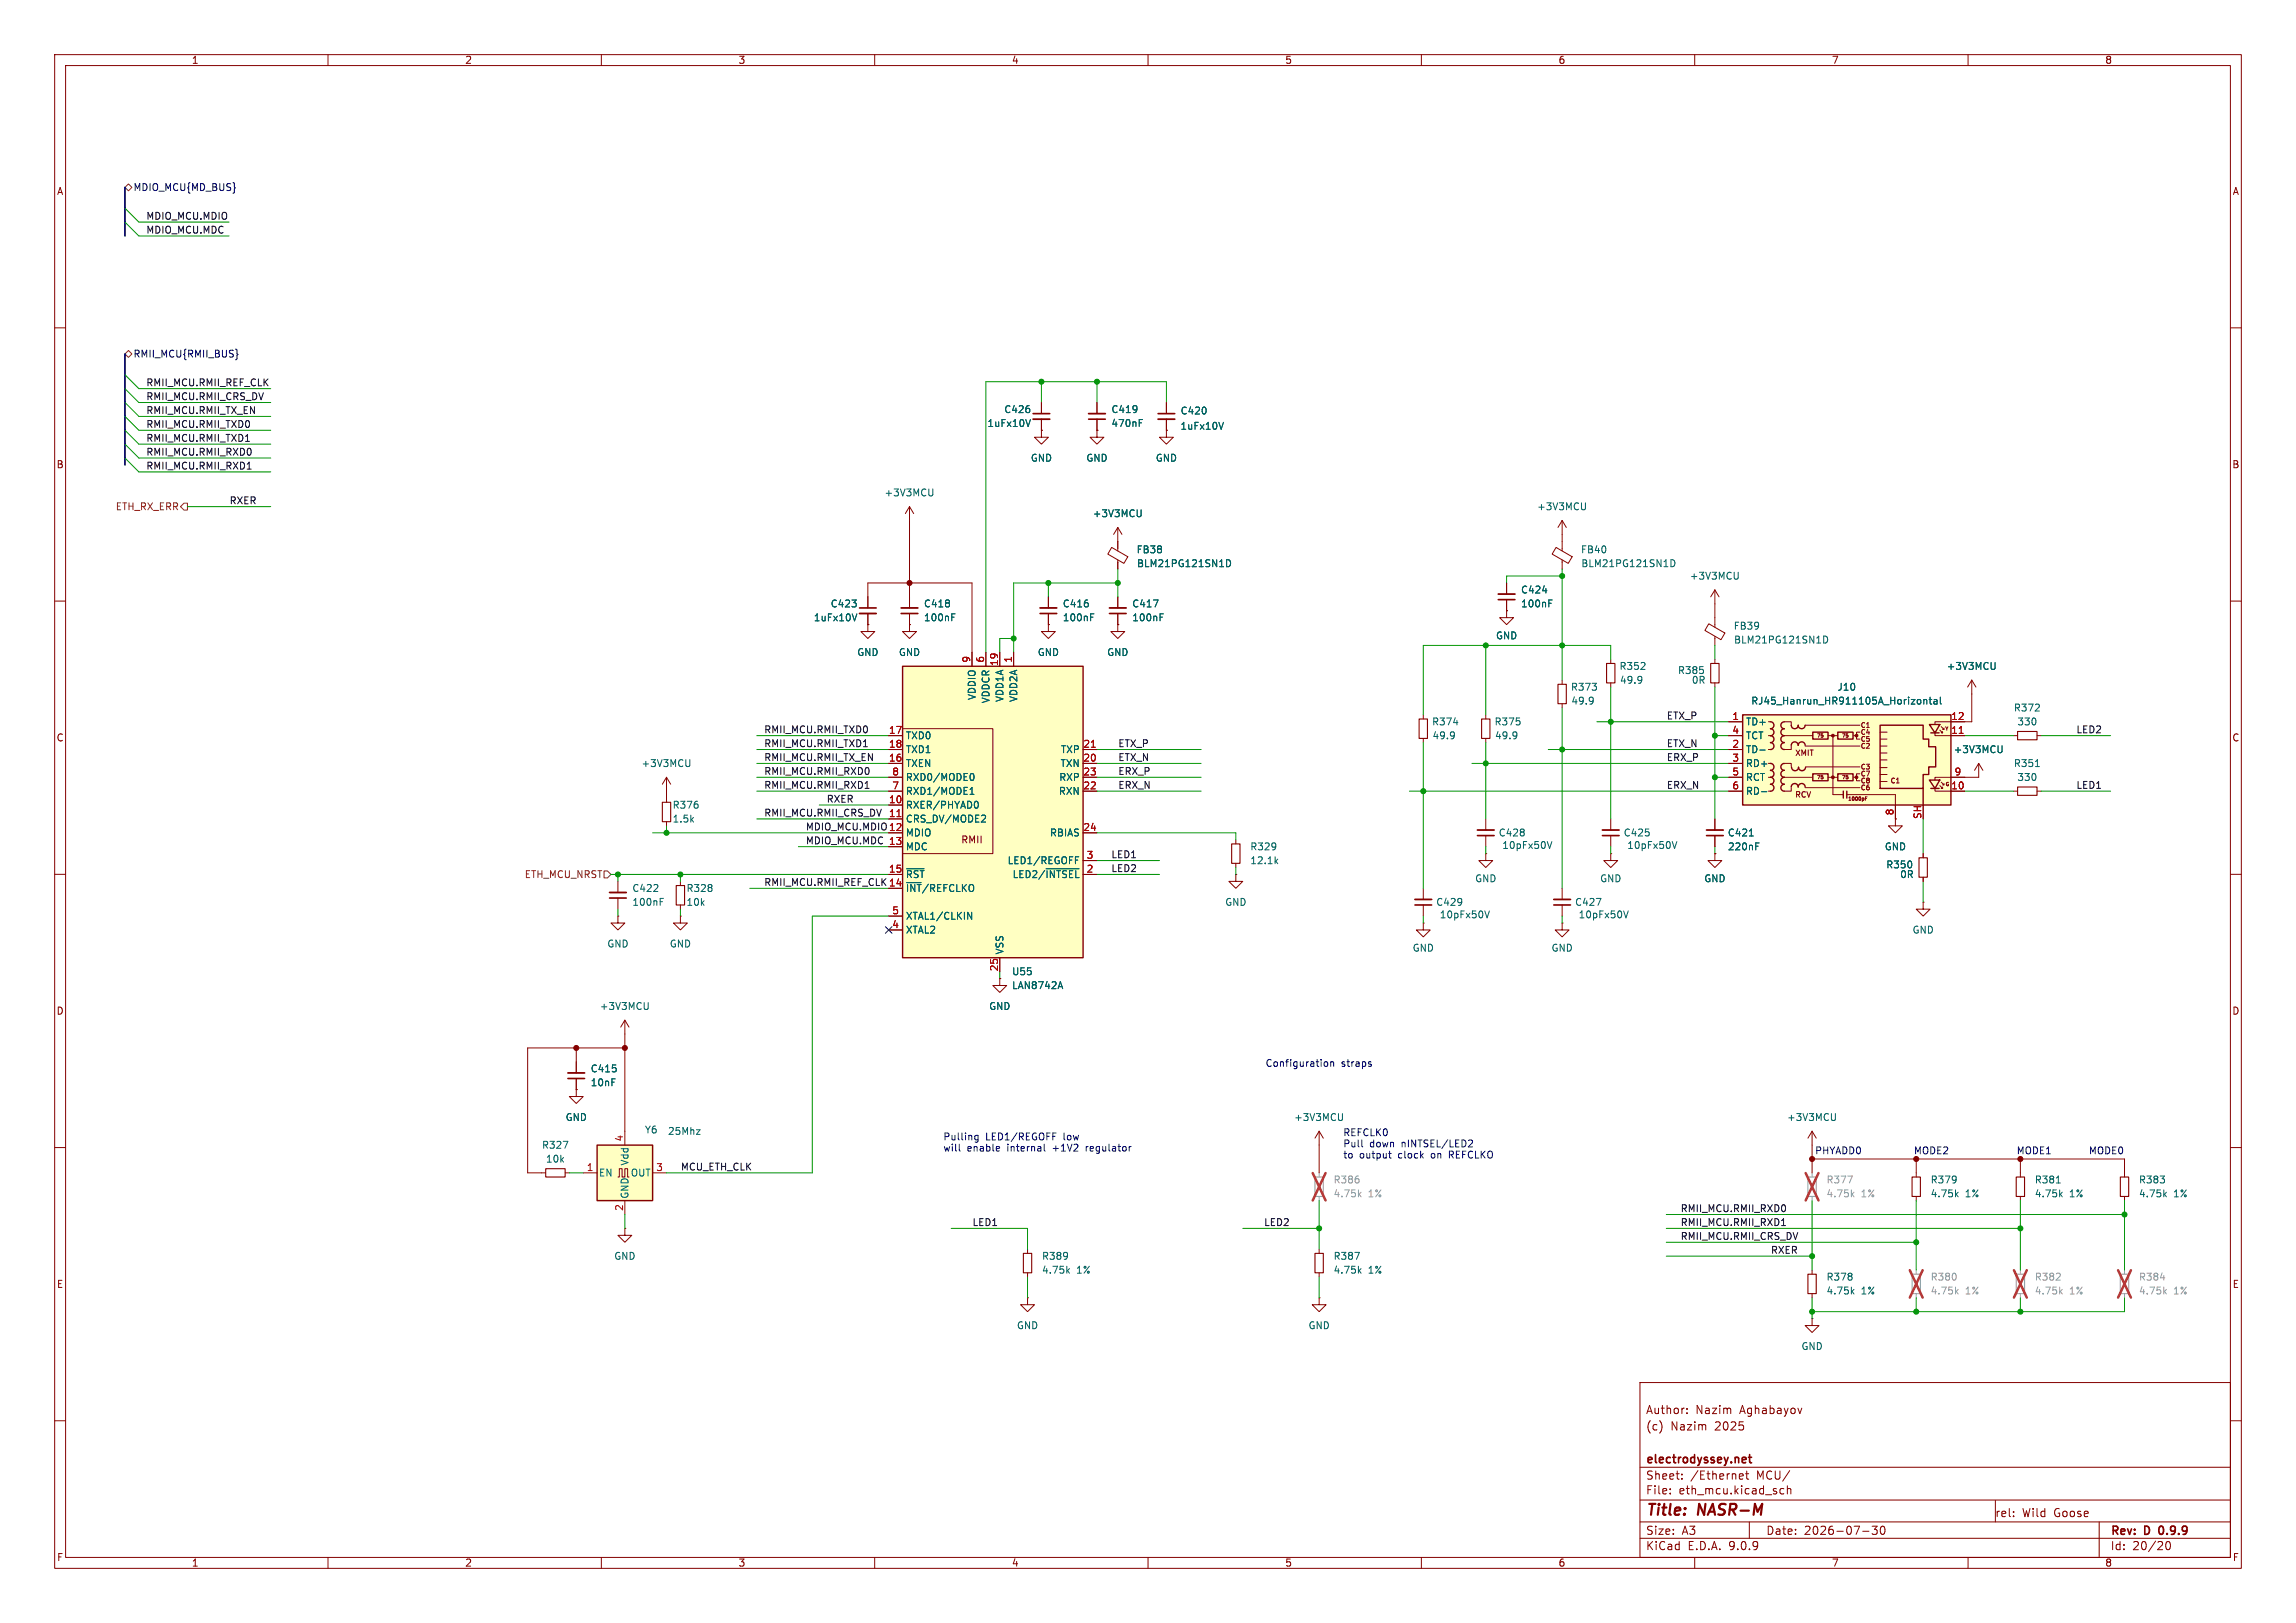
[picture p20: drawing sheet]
<svg xmlns="http://www.w3.org/2000/svg" width="420mm" height="297mm" viewBox="0 0 420 297" stroke-linecap="round" stroke-linejoin="round" font-family="sans-serif">
<defs><g id="words">
<g font-size="2.8" fill="#840000">
<text x="301" y="277.9">Title:</text>
<text x="310.6" y="277.9">NASR-M</text>
</g>
<g font-size="2.1" fill="#840000">
<text x="301" y="262">(c)</text>
<text x="301" y="259">Author:</text>
<text x="305.6" y="262">Nazim</text>
<text x="310.1" y="259">Nazim</text>
<text x="313.7" y="262">2025</text>
<text x="318.3" y="259">Aghabayov</text>
<text x="301" y="268.2">electrodyssey.net</text>
<text x="301" y="273.7">File:</text>
<text x="301" y="271">Sheet:</text>
<text x="307.1" y="273.7">eth_mcu.kicad_sch</text>
<text x="309.2" y="271">/Ethernet</text>
<text x="321.4" y="271">MCU/</text>
<text x="301" y="281.1">Size:</text>
<text x="307.6" y="281.1">A3</text>
<text x="323" y="281.1">Date:</text>
<text x="330" y="281.1">2026-07-30</text>
<text x="364.9" y="277.8">rel:</text>
<text x="369.9" y="277.8">Wild</text>
<text x="375.8" y="277.8">Goose</text>
<text x="386" y="281.3">Rev:</text>
<text x="392.4" y="281.3">D</text>
<text x="395.6" y="281.3">0.9.9</text>
<text x="301" y="283.9">KiCad</text>
<text x="308.7" y="283.9">E.D.A.</text>
<text x="316.3" y="283.9">9.0.9</text>
<text x="386" y="283.9">Id:</text>
<text x="390.1" y="283.9">20/20</text>
</g>
<g font-size="1.8" fill="#840000">
<text x="35" y="11.9">1</text>
<text x="85" y="11.9">2</text>
<text x="135" y="11.9">3</text>
<text x="185" y="11.9">4</text>
<text x="235" y="11.9">5</text>
<text x="285" y="11.9">6</text>
<text x="335" y="11.9">7</text>
<text x="385" y="11.9">8</text>
<text x="10.3" y="35.9">A</text>
<text x="408.3" y="35.9">A</text>
<text x="10.3" y="85.9">B</text>
<text x="408.2" y="85.9">B</text>
<text x="10.3" y="135.9">C</text>
<text x="408.2" y="135.9">C</text>
<text x="175.7" y="154.5">RMII</text>
<text x="10.3" y="185.9">D</text>
<text x="408.2" y="185.9">D</text>
<text x="10.3" y="235.9">E</text>
<text x="408.3" y="235.9">E</text>
<text x="10.3" y="285.9">F</text>
<text x="35" y="286.9">1</text>
<text x="85" y="286.9">2</text>
<text x="135" y="286.9">3</text>
<text x="185" y="286.9">4</text>
<text x="235" y="286.9">5</text>
<text x="285" y="286.9">6</text>
<text x="335" y="286.9">7</text>
<text x="385" y="286.9">8</text>
<text x="408.3" y="285.9">F</text>
</g>
<g font-size="1.8" fill="#000084">
<text x="24.3" y="35.2">MDIO_MCU{MD_BUS}</text>
<text x="24.3" y="65.6">RMII_MCU{RMII_BUS}</text>
</g>
<g font-size="1.8" fill="#0f0f0f">
<text x="26.7" y="40.3">MDIO_MCU.MDIO</text>
<text x="26.7" y="42.8">MDIO_MCU.MDC</text>
<text x="26.7" y="70.8">RMII_MCU.RMII_REF_CLK</text>
<text x="26.7" y="73.3">RMII_MCU.RMII_CRS_DV</text>
<text x="26.7" y="75.9">RMII_MCU.RMII_TX_EN</text>
<text x="26.7" y="80.9">RMII_MCU.RMII_TXD1</text>
<text x="26.7" y="83.5">RMII_MCU.RMII_RXD0</text>
<text x="26.7" y="78.4">RMII_MCU.RMII_TXD0</text>
<text x="26.7" y="86">RMII_MCU.RMII_RXD1</text>
<text x="41.9" y="92.4">RXER</text>
<text x="304.8" y="131.7">ETX_P</text>
<text x="139.7" y="134.3">RMII_MCU.RMII_TXD0</text>
<text x="139.7" y="136.8">RMII_MCU.RMII_TXD1</text>
<text x="204.5" y="136.8">ETX_P</text>
<text x="304.8" y="136.8">ETX_N</text>
<text x="379.7" y="134.3">LED2</text>
<text x="139.7" y="139.4">RMII_MCU.RMII_TX_EN</text>
<text x="139.7" y="141.9">RMII_MCU.RMII_RXD0</text>
<text x="204.5" y="141.9">ERX_P</text>
<text x="204.5" y="139.4">ETX_N</text>
<text x="304.8" y="139.4">ERX_P</text>
<text x="139.7" y="149.5">RMII_MCU.RMII_CRS_DV</text>
<text x="139.7" y="144.4">RMII_MCU.RMII_RXD1</text>
<text x="151.1" y="147">RXER</text>
<text x="204.5" y="144.4">ERX_N</text>
<text x="304.8" y="144.4">ERX_N</text>
<text x="379.7" y="144.4">LED1</text>
<text x="147.3" y="154.6">MDIO_MCU.MDC 13</text>
<text x="147.3" y="152.1">MDIO_MCU.MDIO 12</text>
<text x="203.2" y="157.1">LED1</text>
<text x="203.2" y="159.7">LED2</text>
<text x="139.7" y="162.2">RMII_MCU.RMII_REF_CLK 14</text>
<text x="124.5" y="214.3">MCU_ETH_CLK</text>
<text x="307.3" y="221.9">RMII_MCU.RMII_RXD0</text>
<text x="177.8" y="224.4">LED1</text>
<text x="231.1" y="224.4">LED2</text>
<text x="307.3" y="224.4">RMII_MCU.RMII_RXD1</text>
<text x="307.3" y="227">RMII_MCU.RMII_CRS_DV</text>
<text x="323.8" y="229.5">RXER</text>
</g>
<g font-size="1.8" fill="#006464">
<text x="183.6" y="75.8">C426</text>
<text x="203.2" y="75.8">C419</text>
<text x="215.9" y="76">C420</text>
<text x="180.5" y="78.3">1uFx10V</text>
<text x="203.2" y="78.3">470nF</text>
<text x="215.8" y="78.8">1uFx10V</text>
<text x="188.5" y="84.7">GND</text>
<text x="198.6" y="84.7">GND</text>
<text x="211.3" y="84.7">GND</text>
<text x="161.7" y="91">+3V3MCU</text>
<text x="199.8" y="94.8">+3V3MCU</text>
<text x="281.1" y="93.6">+3V3MCU</text>
<text x="207.8" y="101.4">FB38</text>
<text x="289.1" y="101.4">FB40</text>
<text x="207.9" y="104">BLM21PG121SN1D</text>
<text x="289.2" y="104">BLM21PG121SN1D</text>
<text x="309" y="106.3">+3V3MCU</text>
<text x="148.8" y="113.9">1uFx10V</text>
<text x="151.9" y="111.4">C423</text>
<text x="168.9" y="111.3">C418</text>
<text x="168.9" y="113.9">100nF</text>
<text x="194.3" y="111.3">C416</text>
<text x="194.3" y="113.9">100nF</text>
<text x="207" y="111.3">C417</text>
<text x="207" y="113.9">100nF</text>
<text x="278.1" y="108.8">C424</text>
<text x="278.1" y="111.3">100nF</text>
<text x="273.6" y="117.2">GND</text>
<text x="317" y="115.4">FB39</text>
<text x="317.1" y="118">BLM21PG121SN1D</text>
<text x="156.7" y="120.2">GND</text>
<text x="164.3" y="120.2">GND</text>
<text x="189.7" y="120.2">GND</text>
<text x="202.4" y="120.2">GND</text>
<text x="296.2" y="122.8">R352</text>
<text x="296.2" y="125.3">49.9</text>
<text x="306.8" y="123.5">R385</text>
<text x="309.4" y="125.3">0R</text>
<text x="356" y="122.8">+3V3MCU</text>
<text x="178.7" y="128.2" transform="rotate(-90 178.7 128.2)">VDDIO</text>
<text x="181.2" y="128.8" transform="rotate(-90 181.2 128.8)">VDDCR</text>
<text x="183.7" y="128.6" transform="rotate(-90 183.7 128.6)">VDD1A</text>
<text x="186.3" y="128.6" transform="rotate(-90 186.3 128.6)">VDD2A</text>
<text x="287.3" y="126.6">R373</text>
<text x="287.3" y="129.1">49.9</text>
<text x="320.2" y="129.1">RJ45_Hanrun_HR911105A_Horizontal</text>
<text x="336" y="126.6">J10</text>
<text x="368.3" y="130.4">R372</text>
<text x="165.6" y="135.5">TXD0</text>
<text x="261.9" y="132.9">R374</text>
<text x="261.9" y="135.5">49.9</text>
<text x="273.3" y="132.9">R375</text>
<text x="273.4" y="135.5">49.9</text>
<text x="319.3" y="132.9">TD+</text>
<text x="319.3" y="135.5">TCT</text>
<text x="368.9" y="132.9">330</text>
<text x="117.3" y="140.6">+3V3MCU</text>
<text x="165.6" y="138">TXD1</text>
<text x="165.6" y="140.6">TXEN</text>
<text x="165.6" y="143.1">RXD0/MODE0</text>
<text x="193.7" y="143.1">RXP</text>
<text x="193.9" y="140.6">TXN</text>
<text x="194" y="138">TXP</text>
<text x="319.3" y="138">TD-</text>
<text x="319.3" y="140.6">RD+</text>
<text x="319.3" y="143.1">RCT</text>
<text x="357.3" y="138">+3V3MCU</text>
<text x="368.3" y="140.6">R351</text>
<text x="368.9" y="143.1">330</text>
<text x="122.9" y="148.2">R376</text>
<text x="165.6" y="145.6">RXD1/MODE1</text>
<text x="165.6" y="148.2">RXER/PHYAD0</text>
<text x="193.6" y="145.6">RXN</text>
<text x="319.3" y="145.6">RD-</text>
<text x="122.9" y="150.7">1.5k</text>
<text x="165.6" y="150.7">CRS_DV/MODE2</text>
<text x="165.6" y="153.3">MDIO</text>
<text x="165.6" y="155.8">MDC</text>
<text x="192" y="153.3">RBIAS</text>
<text x="228.6" y="155.8">R329</text>
<text x="274.1" y="153.3">C428</text>
<text x="274.7" y="155.5">10pFx50V</text>
<text x="296.9" y="153.3">C425</text>
<text x="297.6" y="155.5">10pFx50V</text>
<text x="316" y="153.3">C421</text>
<text x="316" y="155.8">220nF</text>
<text x="344.7" y="155.8">GND</text>
<text x="165.6" y="160.9">~{RST}</text>
<text x="184.2" y="158.3">LED1/REGOFF</text>
<text x="185.1" y="160.9">LED2/~{INTSEL}</text>
<text x="228.6" y="158.3">12.1k</text>
<text x="269.7" y="161.6">GND</text>
<text x="292.6" y="161.6">GND</text>
<text x="311.7" y="161.6">GND</text>
<text x="344.9" y="159.1">R350</text>
<text x="347.5" y="160.9">0R</text>
<text x="115.6" y="163.4">C422</text>
<text x="115.6" y="166">100nF</text>
<text x="125.5" y="163.4">R328</text>
<text x="125.5" y="166">10k</text>
<text x="165.6" y="163.4">~{INT}/REFCLKO</text>
<text x="224" y="166">GND</text>
<text x="262.6" y="166">C429</text>
<text x="288" y="166">C427</text>
<text x="111" y="173.6">GND</text>
<text x="122.4" y="173.6">GND</text>
<text x="165.6" y="168.5">XTAL1/CLKIN</text>
<text x="165.6" y="171">XTAL2</text>
<text x="263.3" y="168.2">10pFx50V</text>
<text x="288.7" y="168.2">10pFx50V</text>
<text x="349.8" y="171">GND</text>
<text x="183.7" y="174.8" transform="rotate(-90 183.7 174.8)">VSS</text>
<text x="185" y="178.7">U55</text>
<text x="258.3" y="174.3">GND</text>
<text x="283.7" y="174.3">GND</text>
<text x="109.6" y="185">+3V3MCU</text>
<text x="180.8" y="185">GND</text>
<text x="185" y="181.2">LAN8742A</text>
<text x="108" y="196.4">C415</text>
<text x="108" y="199">10nF</text>
<text x="103.4" y="205.3">GND</text>
<text x="117.9" y="207.6">Y6</text>
<text x="122.1" y="207.9">25Mhz</text>
<text x="236.6" y="205.3">+3V3MCU</text>
<text x="326.8" y="205.3">+3V3MCU</text>
<text x="99" y="210.4">R327</text>
<text x="99.8" y="213">10k</text>
<text x="109.5" y="215.5">EN</text>
<text x="115.2" y="213.4" transform="rotate(-90 115.2 213.4)">Vdd</text>
<text x="115.3" y="215.5">OUT</text>
<text x="115.2" y="219.5" transform="rotate(-90 115.2 219.5)">GND</text>
<text x="353.1" y="216.8">R379</text>
<text x="353.1" y="219.3">4.75k</text>
<text x="359.5" y="219.3">1%</text>
<text x="372.1" y="216.8">R381</text>
<text x="372.1" y="219.3">4.75k</text>
<text x="378.6" y="219.3">1%</text>
<text x="391.2" y="216.8">R383</text>
<text x="391.2" y="219.3">4.75k</text>
<text x="397.6" y="219.3">1%</text>
<text x="112.3" y="230.7">GND</text>
<text x="190.5" y="230.7">R389</text>
<text x="190.5" y="233.3">4.75k</text>
<text x="196.9" y="233.3">1%</text>
<text x="243.8" y="230.7">R387</text>
<text x="243.8" y="233.3">4.75k</text>
<text x="250.3" y="233.3">1%</text>
<text x="334" y="234.5">R378</text>
<text x="334" y="237.1">4.75k</text>
<text x="340.5" y="237.1">1%</text>
<text x="185.9" y="243.4">GND</text>
<text x="239.3" y="243.4">GND</text>
<text x="329.4" y="247.2">GND</text>
</g>
<g font-size="1.8" fill="#725600">
<text x="21.1" y="93.6">ETH_RX_ERR</text>
<text x="95.9" y="160.9">ETH_MCU_NRST</text>
</g>
<g font-size="1.8" fill="#a90000">
<text x="177.5" y="121.4" transform="rotate(-90 177.5 121.4)">9</text>
<text x="180.1" y="121.4" transform="rotate(-90 180.1 121.4)">6</text>
<text x="182.6" y="122" transform="rotate(-90 182.6 122)">19</text>
<text x="185.2" y="121.4" transform="rotate(-90 185.2 121.4)">1</text>
<text x="316.8" y="131.8">1</text>
<text x="356.8" y="131.8">12</text>
<text x="162.5" y="134.4">17</text>
<text x="162.5" y="136.9">18</text>
<text x="198.1" y="136.9">21</text>
<text x="316.8" y="134.4">4</text>
<text x="316.8" y="136.9">2</text>
<text x="356.8" y="134.4">11</text>
<text x="162.5" y="139.4">16</text>
<text x="163.1" y="142">8</text>
<text x="198.1" y="139.4">20</text>
<text x="198.1" y="142">23</text>
<text x="316.8" y="139.4">3</text>
<text x="316.8" y="142">5</text>
<text x="357.4" y="142">9</text>
<text x="162.5" y="147.1">10</text>
<text x="162.5" y="149.6">11</text>
<text x="163.1" y="144.5">7</text>
<text x="198.1" y="144.5">22</text>
<text x="316.8" y="144.5">6</text>
<text x="346.5" y="149.3" transform="rotate(-90 346.5 149.3)">8</text>
<text x="351.5" y="150" transform="rotate(-90 351.5 150)">SH</text>
<text x="356.8" y="144.5">10</text>
<text x="162.5" y="152.1">12</text>
<text x="162.5" y="154.7">13</text>
<text x="198.1" y="152.1">24</text>
<text x="162.5" y="159.8">15</text>
<text x="198.7" y="157.2">3</text>
<text x="198.7" y="159.8">2</text>
<text x="162.5" y="162.3">14</text>
<text x="163.1" y="167.4">5</text>
<text x="163.1" y="169.9">4</text>
<text x="182.6" y="177.8" transform="rotate(-90 182.6 177.8)">25</text>
<text x="114" y="209" transform="rotate(-90 114 209)">4</text>
<text x="107.2" y="214.4">1</text>
<text x="119.9" y="214.4">3</text>
<text x="114" y="221.7" transform="rotate(-90 114 221.7)">2</text>
</g>
<g font-size="1.8" fill="#0000c2">
<text x="231.4" y="195.4">Configuration</text>
<text x="245.3" y="195.4">straps</text>
<text x="172.5" y="208.9">Pulling</text>
<text x="180.3" y="208.9">LED1/REGOFF</text>
<text x="194.6" y="208.9">low</text>
<text x="245.6" y="208.1">REFCLK0</text>
<text x="172.5" y="210.9">will</text>
<text x="176.9" y="210.9">enable</text>
<text x="184.4" y="210.9">internal</text>
<text x="192.9" y="210.9">+1V2</text>
<text x="199.1" y="210.9">regulator</text>
<text x="245.6" y="210.2">Pull</text>
<text x="245.6" y="212.2">to</text>
<text x="248.7" y="212.2">output</text>
<text x="250.5" y="210.2">down</text>
<text x="255.9" y="212.2">clock</text>
<text x="256.5" y="210.2">nINTSEL/LED2</text>
<text x="262.1" y="212.2">on</text>
<text x="265.5" y="212.2">REFCLKO</text>
<text x="331.9" y="211.4">PHYADD0</text>
<text x="350" y="211.4">MODE2</text>
<text x="368.8" y="211.4">MODE1</text>
<text x="382" y="211.4">MODE0</text>
</g>
<g font-size="1.8" fill="#989898">
<text x="243.8" y="216.8">R386</text>
<text x="243.8" y="219.3">4.75k</text>
<text x="250.3" y="219.3">1%</text>
<text x="334" y="216.8">R377</text>
<text x="334" y="219.3">4.75k</text>
<text x="340.5" y="219.3">1%</text>
<text x="353.1" y="234.5">R380</text>
<text x="353.1" y="237.1">4.75k</text>
<text x="359.5" y="237.1">1%</text>
<text x="372.1" y="234.5">R382</text>
<text x="372.1" y="237.1">4.75k</text>
<text x="378.6" y="237.1">1%</text>
<text x="391.2" y="234.5">R384</text>
<text x="391.2" y="237.1">4.75k</text>
<text x="397.6" y="237.1">1%</text>
</g>
<g font-size="1.4" fill="#840000">
<text x="328.3" y="138.5">XMIT</text>
<text x="328.3" y="146.2">RCV</text>
</g>
<g font-size="1.2" fill="#840000">
<text x="340.2" y="133.4">C1</text>
<text x="340.2" y="134.7">C4</text>
<text x="340.2" y="135.9">C5</text>
<text x="340.2" y="137.2">C2</text>
<text x="340.2" y="141">C3</text>
<text x="340.2" y="142.3">C7</text>
<text x="340.2" y="143.5">C8</text>
<text x="345.7" y="143.5">C1</text>
<text x="340.2" y="144.8">C6</text>
</g>
<g font-size=".9" fill="#840000">
<text x="332.2" y="135.2">75</text>
<text x="336.8" y="135.2">75</text>
<text x="355.7" y="133.9">Y</text>
<text x="332.2" y="142.8">75</text>
<text x="336.8" y="142.8">75</text>
<text x="337.9" y="146.7">1000pF</text>
<text x="355.8" y="144.1">G</text>
</g>
</g></defs>
<g fill="none" stroke="#840000" stroke-width=".18">
<path d="M10 10h400v277h-400zM12 12h396v273h-396zM60 10v2M110 10v2M160 10v2M210 10v2M260 10v2M310 10v2M360 10v2M10 60h2M190.5 78.7v1.3h1.3l-1.3 1.3-1.3-1.3h1.3M190.5 78.7h.1"/>
<path d="M408 60h2M10 110h2M191.8 114.3v1.3h1.2l-1.2 1.2-1.3-1.2h1.3M191.8 114.3h.1M191.8 109.2v2.1M191.8 112.3v2M275.6 111.8v1.2h1.3l-1.3 1.3-1.3-1.3h1.3M275.6 111.8h.1M312.6 114.1l2.9 1.7-.7 1.3-2.9-1.7zM313.7 113v1.8M313.7 116.5v1.6M408 110h2"/>
<path d="M260.3 130.8v.8M260.3 135.1v.8M10 160h2M226.1 153.7v.7M226.1 158v.8M271.8 156.2v1.3h1.2l-1.2 1.3-1.3-1.3h1.3M271.8 156.2h.1M271.8 149.9v2M271.8 152.9v2M408 160h2M226.1 160v1.3h1.2l-1.2 1.3-1.3-1.3h1.3M226.1 160h.1"/>
<path d="M260.3 168.9v1.3h1.3l-1.3 1.3-1.2-1.3h1.2M260.3 168.9h.1M114.3 186.7l.8 1.3M114.3 186.7l-.8 1.3M114.3 186.7v2.5M10 210h2M241.3 207l.8 1.3M241.3 207l-.8 1.3M241.3 207v2.6M331.5 207l.7 1.3M331.5 207l-.8 1.3M331.5 207v2.6"/>
<path d="M408 210h2M300 253h108v32h-108zM308.6 258.5v.2M308.6 257.8v.1M329.6 257.7l-.4 1M10 260h2M300 278.5h108M300 274.5h108M300 268.5h108M303.9 260.6v1M305.5 273.2v.2M305.5 272.5v.1"/>
<path d="M307.7 270.5v.2M307.7 269.8v.1M318.4 269.7l.4 .1 .1 .2-.7 .2M318.8 270.6l-.4 .1M319.3 269.7h.6M319.5 269.2v1.3l.4 .2M320 278.5v3M326.3 272.5l-.4-.1-.3 .3v.4l.1 .2h.6M326.9 272.5l.3-.1 .3 .1 .1 .9M326.9 271.9v1.5M342.4 279.3h1l-.5 .6 .4 .1v.6l-.2 .2h-.4l-.3-.2M344.1 279.4l.2-.1a.8 .8 0 0 1 .5 .7 .8 .8 0 0 1-.5 .8l-.2-.2-.2-.4z"/>
<path d="M365 274.6v3.9M368.3 277.4v.1M368.3 276.6v.2M384 278.5v6.5M408 260h2M60 285v2M110 285v2M160 285v2M210 285v2M260 285v2M300 281.5h108M310 285v2"/>
<path d="M340.7 280.2h1.2M360 285v2M396.3 282.2l.2-.1a.8 .8 0 0 1 .5 .7 .8 .8 0 0 1-.5 .8l-.2-.2-.1-.4z"/>
</g>
<path d="M190.2 112.3h3.1M270.3 152.9h3M319.2 266.7l.2 .3-.7 .2M319.3 267.6l-.1 .1M319.8 266.7h.6M320 266.2v1.3l.4 .2M395 279.6v.9" fill="none" stroke="#840000" stroke-width=".3"/>
<path d="M199.5 112.9h.4M199.5 112.3h.6M333.6 116.4a.64 .64 0 0 1 .7 .6 .64 .64 0 0 1-.7 .7zM265.9 132.2h.8M265.9 134l.1 .7-.1 .4M266 134.5l-.1 .2M233.4 157.6l.3 .5M233.7 157.2l-.5 .5M283 154l.5 1.3 .4-1.3M118.6 183.5v1l-.2 .2h-.3M245.6 203.8v1l-.2 .2h-.3M335.7 203.8v1l-.1 .2h-.4" fill="none" stroke="#006464" stroke-width=".18"/>
<path d="M259.6 131.6h1.5v3.5h-1.5zM225.3 154.4h1.5v3.6h-1.5z" fill="none" stroke="#840000" stroke-width=".2"/>
<path d="M190.2 111.3h3.1M270.3 151.9h3" fill="none" stroke="#840000" stroke-width=".33"/>
<path d="M318.8 130.8h38.1v16.5h-38.1z" fill="#ffffc2"/>
<g fill="#840000" stroke="#840000" stroke-width=".18">
<circle cx="335.3" cy="134.6" r=".25"/>
<circle cx="335.3" cy="142.2" r=".25"/>
<circle cx="339.6" cy="134.6" r=".25"/>
<circle cx="339.6" cy="142.2" r=".25"/>
</g>
<g fill="none" stroke="#840000" stroke-width=".18">
<path d="M200.7 78.7v1.3h1.2l-1.2 1.3-1.3-1.3h1.3M200.7 78.7h.1M200.7 73.7v2M200.7 76.7v2M213.4 78.7v1.3h1.2l-1.2 1.3-1.3-1.3h1.3M213.4 78.7h.1M213.4 73.7v2M213.4 76.7v2M204.5 96.5v4.3M204.5 96.5l.7 1.3M204.5 96.5l-.8 1.3M166.4 114.3v1.3h1.2l-1.2 1.2-1.3-1.2h1.3"/>
<path d="M166.4 114.3h.1M166.4 109.2v2.1M166.4 112.3v2M203.4 100.2l2.9 1.7-.7 1.2-3-1.7zM204.5 114.3v1.3h1.2l-1.2 1.2-1.3-1.2h1.3M204.5 114.3h.1M204.5 102.5v1.6M204.5 109.2v2.1M204.5 112.3v2M313.7 108l.8 1.2M313.7 108l-.8 1.2M313.7 108v2.5"/>
<path d="M285.7 124.5v.7M285.7 128.8v.7M294.6 120.7v.7M294.6 125v.7M313.7 120.7v.7M313.7 125v.7M316.2 134.6h2.6M316.2 132.1h2.6M316.2 137.2h2.6M316.2 139.7h2.6M323.5 134.6h.3M323.5 132.1h.3"/>
<path d="M323.5 137.2h.3M323.5 139.7h.3M326.4 132.1h1.3v.6M326.4 139.7h1.3v.6M326.4 134.6h5.2M327.7 136.5v.7h-1.3M330.2 132.7h10M330.2 136.5h10M334.4 134.6h1.8M335.3 134.6v10.8h1.9M339.1 134.6h.5M340.2 134h-.6v1.3h.6"/>
<path d="M343.9 136.5h1.3M343.9 137.8h1.3M343.9 139.1h1.3M343.9 134h1.3M343.9 135.3h1.3M353.9 134.1v.5h5.5M354.8 133.6l.5 .5h-.2M355.1 133l.5 .5h-.3M355.3 133.9v.2M359.4 132.1h-5.5v.5M360.7 124.5l.7 1.2M360.7 124.5l-.8 1.2"/>
<path d="M360.7 124.5v2.5M361.9 139.7l.8 1.3M361.9 139.7l-.7 1.3M361.9 139.7v2.5M368.3 134.6h.8M372.6 134.6h.8M294.6 156.2v1.3h1.3l-1.3 1.3-1.2-1.3h1.2M294.6 156.2h.1M294.6 149.9v2M294.6 152.9v2M313.7 156.2v1.3h1.3l-1.3 1.3-1.3-1.3h1.3M313.7 156.2h.1"/>
<path d="M313.7 149.9v2M313.7 152.9v2M316.2 142.2h2.6M316.2 144.8h2.6M323.5 142.2h.3M323.5 144.8h.3M326.4 142.2h5.1M327.7 144.1v.7h-1.3M330.2 144.1h10M330.3 140.3h9.9M334.4 142.2h1.8M337.8 145.4h8.9v4.5"/>
<path d="M339.1 142.2h.5M340.2 141.6h-.6v1.3h.6M341.2 146.1h.2M341.5 145.8h-.3v.7M343.9 140.5h1.3M343.9 141.7h1.3M343.9 143h1.3M346.7 149.9v1.2h1.3l-1.3 1.3-1.3-1.3h1.3M346.7 149.9h.1M351.8 156.2v.8M353.9 144.3v.5h5.5M354.8 143.8l.5 .5h-.2"/>
<path d="M355.1 143.1l.5 .5h-.3M355.3 144v.3M359.4 142.2h-5.5v.5M368.3 144.8h.8M372.6 144.8h.8M260.3 162.6v2M260.3 165.6v2M285.7 168.9v1.3h1.3l-1.3 1.3-1.2-1.3h1.2M285.7 168.9h.1M285.7 162.6v2M285.7 165.6v2M351.8 165.1v1.3h1.3l-1.3 1.2-1.3-1.2h1.3"/>
<path d="M351.8 165.1h.1M351.8 160.5v.8M350.5 214.6v.8M350.5 218.9v.8M369.6 214.6v.8M369.6 218.9v.8M388.6 214.6v.8M388.6 218.9v.8M188 237.5v1.3h1.2l-1.2 1.2-1.3-1.2h1.3M188 237.5h.1M188 228.6v.8M188 232.9v.8"/>
<path d="M241.3 237.5v1.3h1.3l-1.3 1.2-1.3-1.2h1.3M241.3 237.5h.1M241.3 228.6v.8M241.3 232.9v.8M331.5 232.4v.8M331.5 236.7v.8"/>
</g>
<g fill="none" stroke="#840000" stroke-width=".25">
<path d="M318.8 130.8h38.1v16.5h-38.1zM323.8 139.7a.64 .64 0 0 1 .7 .6 .64 .64 0 0 1-.7 .7 .64 .64 0 0 1 .7 .6 .64 .64 0 0 1-.6 .6M323.9 132.1a.64 .64 0 0 1 .6 .6 .64 .64 0 0 1-.6 .7 .64 .64 0 0 1 .6 .6 .64 .64 0 0 1-.6 .6 .63 .63 0 0 1 .6 .7 .63 .63 0 0 1-.6 .6 .63 .63 0 0 1 .6 .6 .63 .63 0 0 1-.6 .7M326.4 132.1a.63 .63 0 0 0-.6 .6 .63 .63 0 0 0 .6 .7 .64 .64 0 0 0-.6 .6 .64 .64 0 0 0 .6 .6 .64 .64 0 0 0-.6 .7 .64 .64 0 0 0 .6 .6 .64 .64 0 0 0-.6 .6 .64 .64 0 0 0 .6 .7M326.4 139.7a.63 .63 0 0 0-.6 .6 .63 .63 0 0 0 .6 .7 .64 .64 0 0 0-.6 .6 .64 .64 0 0 0 .6 .6M330.2 132.7a.64 .64 0 0 1-.6 .6 .64 .64 0 0 1-.7-.6 .64 .64 0 0 1-.6 .7 .64 .64 0 0 1-.6-.7M330.2 136.4a.64 .64 0 0 0-.6-.6 .64 .64 0 0 0-.7 .6 .64 .64 0 0 0-.6-.6 .64 .64 0 0 0-.6 .6M331.6 134h2.8v1.3h-2.8zM336.2 134h2.8v1.3h-2.8zM343.9 132.7h7.9v2.6h1v1.4h1.3v3.6h-1.3v1.4h-1v2.6h-7.9zM352.9 132.6h1.9l-.9 1.5zM353.2 134.1h1.5"/>
<path d="M323.9 142.2a.64 .64 0 0 1 .6 .7 .64 .64 0 0 1-.6 .6 .64 .64 0 0 1 .6 .7 .64 .64 0 0 1-.6 .6M326.4 142.2a.63 .63 0 0 0-.6 .7 .63 .63 0 0 0 .6 .6 .64 .64 0 0 0-.6 .6 .64 .64 0 0 0 .6 .7M330.2 144a.64 .64 0 0 0-.6-.6 .64 .64 0 0 0-.7 .6 .64 .64 0 0 0-.6-.6 .64 .64 0 0 0-.6 .6M330.3 140.4a.64 .64 0 0 1-.7 .6 .64 .64 0 0 1-.6-.6 .64 .64 0 0 1-.6 .6 .64 .64 0 0 1-.7-.6M331.6 141.6h2.8v1.3h-2.8zM336.2 141.6h2.8v1.3h-2.8zM337.2 144.8v1.3M337.8 144.8v1.3M351.8 144.3v3M352.9 142.7h1.9l-.9 1.6zM353.2 144.3h1.5"/>
</g>
<g fill="none" stroke="#006464" stroke-width=".18">
<path d="M208.4 77.4h.4M208.4 76.8h.6M223.8 77.3l-.4 1.3M208.7 93.3v1l-.1 .2-.4 .1M174.1 112.9h.4M174.1 112.3h.6M211 109.8h.8l-.5 1.3M212.2 112.9h.4M212.2 112.3h.6M224.4 102.4a.64 .64 0 0 1 .7 .7 .64 .64 0 0 1-.7 .6zM318 104.7v1l-.2 .2-.3 .1M291.3 127.6l.1 .7-.1 .4"/>
<path d="M291.4 128.1l-.1 .2M300.2 123.8l.1 .7-.2 .4M300.3 124.3l-.1 .2M321.9 137.3h1M351.1 128l.3 .2v.4l-.3 .2M351.9 128.1l.2-.1 .3 .1 .1 .7M351.9 128v.8M352.9 128h.5M353.1 127.6v1.1l.3 .1M353.8 128.1h.5v.7M354.3 128.3l-.4 .1-.2 .1 .2 .3h.4M354.9 127.6v1.1l.2 .1"/>
<path d="M364.9 121.2v1.1l-.1 .1-.3 .1M366.2 136.5v1l-.1 .2h-.4M305.9 154l.4 1.3 .4-1.3M320 153h.7M321.2 154.9h.4M321.2 154.2h.6M322.2 144.9h1M372.3 140.3h.7M271.6 166.7l.4 1.3 .4-1.3M292 164.4h.8l-.5 1.3M297 166.7l.4 1.3 .4-1.3M357.8 218.5l.4 .5"/>
<path d="M358.2 218.2l-.5 .5M376.2 216.5h.7M376.9 218.5l.3 .5M377.2 218.2l-.4 .5M395.9 218.5l.4 .5M396.3 218.2l-.5 .5M195.3 232.5l.3 .5M195.6 232.1l-.5 .5M247.8 229.2h.9l-.6 1.2M248.6 232.5l.4 .5M249 232.1l-.5 .5M338.8 236.3l.3 .5"/>
<path d="M339.1 236l-.4 .4"/>
</g>
<path d="M358.4 134.2h.7" fill="none" stroke="#a90000" stroke-width=".18"/>
<path d="M285 125.2h1.5v3.6h-1.5zM293.9 121.4h1.5v3.6h-1.5zM312.9 121.4h1.6v3.6h-1.6zM369.1 133.9h3.5v1.5h-3.5zM351 157h1.6v3.5h-1.6zM369.1 144h3.5v1.5h-3.5zM349.8 215.4h1.5v3.5h-1.5zM368.8 215.4h1.5v3.5h-1.5zM387.9 215.4h1.5v3.5h-1.5zM187.2 229.4h1.5v3.5h-1.5zM240.5 229.4h1.6v3.5h-1.6zM330.7 233.2h1.5v3.5h-1.5z" fill="none" stroke="#840000" stroke-width=".2"/>
<path d="M240.5 215.4h1.6v3.5h-1.6zM330.7 215.4h1.5v3.5h-1.5zM349.8 233.2h1.5v3.5h-1.5zM368.8 233.2h1.5v3.5h-1.5zM387.9 233.2h1.5v3.5h-1.5z" fill="none" stroke="#a1a1a1" stroke-width=".2"/>
<path d="M241.3 214.6v.8M241.3 218.9v.8M331.5 214.6v.8M331.5 218.9v.8M350.5 232.4v.8M350.5 236.7v.8M369.6 232.4v.8M369.6 236.7v.8M388.6 232.4v.8M388.6 236.7v.8" fill="none" stroke="#a1a1a1" stroke-width=".18"/>
<path d="M248.6 218.5l.4 .5M249 218.2l-.5 .5M338 215.2h.8l-.5 1.3M338.8 218.5l.3 .5M339.1 218.2l-.4 .5M357.8 236.3l.4 .5M358.2 236l-.5 .4M376.9 236.3l.3 .5M377.2 236l-.4 .4M395.2 233.8h.8M395.9 236.3l.4 .5M396.3 236l-.5 .4" fill="none" stroke="#989898" stroke-width=".18"/>
<path d="M240.1 214.7l2.4 5M242.5 214.7l-2.4 5M330.3 214.7l2.3 5M332.6 214.7l-2.3 5M349.3 232.4l2.4 5.1M351.7 232.4l-2.4 5.1M368.4 232.4l2.3 5.1M370.7 232.4l-2.3 5.1M387.4 232.4l2.4 5.1M389.8 232.4l-2.4 5.1" fill="none" stroke="#e12e31" stroke-width=".46"/>
<path d="M199.1 76.7h3.1M211.8 75.7h3.1M164.8 112.3h3.1M202.9 112.3h3.1M293.1 152.9h3.1M312.2 152.9h3M258.8 165.6h3.1M284.2 165.6h3.1" fill="none" stroke="#840000" stroke-width=".3"/>
<path d="M199.1 75.7h3.1M211.8 76.7h3.1M164.8 111.3h3.1M202.9 111.3h3.1M293.1 151.9h3.1M312.2 151.9h3M258.8 164.6h3.1M284.2 164.6h3.1" fill="none" stroke="#840000" stroke-width=".33"/>
<path d="M165.1 121.9h33v53.4h-33z" fill="#ffffc2"/>
<path d="M165.1 121.9h33v53.4h-33z" fill="none" stroke="#840000" stroke-width=".25"/>
<g fill="none" stroke="#840000" stroke-width=".18">
<path d="M285.7 95.3l.8 1.2M285.7 95.3l-.7 1.2M285.7 95.3v2.5M285.7 99.1v1.7M158.7 114.3v1.3h1.3l-1.3 1.2-1.2-1.2h1.2M158.7 114.3h.1M158.7 109.2v2.1M158.7 112.3v2M177.8 119.4v2.5M180.3 119.4v2.5M182.9 119.4v2.5M185.4 119.4v2.5"/>
<path d="M275.6 106.7v2M275.6 109.7v2.1M284.6 100.2l3 1.7-.7 1.2-3-1.7zM285.7 102.5v1.6M162.6 134.6h2.5M162.6 137.2h2.5M162.6 139.7h2.5M165.1 133.4h16.5v22.8h-16.5M198.1 137.2h2.6M198.1 139.7h2.6M271.8 130.8v.8M271.8 135.1v.8"/>
<path d="M121.9 142.2v2.6M121.9 146.1v.7M121.9 150.4v.7M121.9 142.2l.8 1.3M121.9 142.2l-.7 1.3M162.6 142.2h2.5M162.6 144.8h2.5M162.6 147.3h2.5M162.6 149.9h2.5M162.6 152.4h2.5M162.6 154.9h2.5M198.1 142.2h2.6"/>
<path d="M198.1 144.8h2.6M198.1 152.4h2.6M198.1 157.5h2.6M162.6 160h2.5M162.6 162.6h2.5M162.6 167.6h2.5M162.6 170.2h2.5M182.9 179.1v1.2h1.2l-1.2 1.3-1.3-1.3h1.3M182.9 179.1h.1M182.9 175.3v2.5M198.1 160h2.6M331.5 241.3v1.3h1.2l-1.2 1.2-1.3-1.2h1.3"/>
<path d="M331.5 241.3h.1"/>
</g>
<g fill="none" stroke="#006464" stroke-width=".18">
<path d="M290 92v1l-.1 .2-.4 .1M156.7 112.3l-.4 1.3M282.2 108.1h.8M283.3 110.4h.4M283.3 109.8h.6M305.7 102.4a.64 .64 0 0 1 .7 .7 .64 .64 0 0 1-.7 .6zM126.2 139v1l-.1 .2-.4 .1M277.3 134l.2 .7-.2 .4M277.5 134.5l-.2 .2M165.8 159h3.2M177.4 145.4h.8M177.4 144.5l.4-.4v1.3"/>
<path d="M177.6 141.6l.1-.1a.68 .68 0 0 1 .5 .7 .68 .68 0 0 1-.5 .6h-.1M178.5 146.6a.68 .68 0 0 1 .5 .7 .68 .68 0 0 1-.5 .6M180 149.2l.3 .2-.1 .3-.7 .7h.8M191.3 159h6.1M196.7 157.4h.4M196.7 156.8h.6M177 166.9l.7 1.3v-1.3M194 179.6l.4 1.3M193.7 180.6h.6"/>
</g>
<path d="M199.6 136.7h.8M164.1 149.4h.7" fill="none" stroke="#a90000" stroke-width=".18"/>
<path d="M271 131.6h1.5v3.5h-1.5zM121.2 146.8h1.5v3.6h-1.5z" fill="none" stroke="#840000" stroke-width=".2"/>
<path d="M157.2 111.3h3.1M274.1 109.7h3" fill="none" stroke="#840000" stroke-width=".3"/>
<path d="M157.2 112.3h3.1M274.1 108.7h3" fill="none" stroke="#840000" stroke-width=".33"/>
<path d="M109.2 209.6h10.2v10.1h-10.2z" fill="#ffffc2"/>
<path d="M109.2 209.6h10.2v10.1h-10.2z" fill="none" stroke="#840000" stroke-width=".25"/>
<g fill="none" stroke="#840000" stroke-width=".18">
<path d="M190.5 78.7h.1M190.5 73.7v2M190.5 76.7v2M200.7 78.7h.1M200.7 73.7v2M200.7 76.7v2M213.4 78.7h.1M213.4 73.7v2M213.4 76.7v2M166.4 92.7l.7 1.3M166.4 92.7l-.8 1.3M166.4 92.7v18.6"/>
<path d="M204.5 99.1v1.2M285.7 97.8v1.3M158.7 114.3h.1M158.7 111.3v-4.6h19.1v15.2M158.7 112.3v2M166.4 114.3h.1M166.4 112.3v2M180.3 119.4v2.5M182.9 119.4v2.5M185.4 119.4v2.5M191.8 114.3h.1M191.8 109.2v2.1"/>
<path d="M191.8 112.3v2M204.5 114.3h.1M204.5 102.9v1.2M204.5 109.2v2.1M204.5 112.3v2M275.6 111.8h.1M275.6 106.7v2M275.6 109.7v2.1M313.7 110.5v2.5M162.6 134.6h2.5M162.6 137.2h2.5M162.6 139.7h2.5"/>
<path d="M198.1 137.2h2.6M198.1 139.7h2.6M316.2 132.1h2.6M316.2 134.6h2.6M316.2 137.2h2.6M316.2 139.7h2.6M356.9 134.6h2.5M360.7 127v5.1h-3.8M121.9 144.8v1.3M162.6 142.2h2.5M162.6 144.8h2.5M162.6 147.3h2.5"/>
<path d="M162.6 149.9h2.5M162.6 152.4h2.5M162.6 154.9h2.5M198.1 142.2h2.6M198.1 144.8h2.6M198.1 152.4h2.6M198.1 157.5h2.6M313.7 156.2h.1M313.7 149.9v2M313.7 152.9v2M316.2 142.2h2.6M316.2 144.8h2.6"/>
<path d="M346.7 149.9h.1M346.7 147.3v2.6M351.8 156.2v.8M356.9 142.2h5M356.9 144.8h2.5M113 167.6v1.3h1.3l-1.3 1.3-1.2-1.3h1.2M113 167.6h.1M113 161.3v2M113 164.3v2.1M124.5 167.6v1.3h1.2l-1.2 1.3-1.3-1.3h1.3M124.5 167.6h.1M124.5 161.3v.8"/>
<path d="M124.5 165.6v.8M162.6 160h2.5M162.6 162.6h2.5M162.6 167.6h2.5M162.6 170.2h2.5M182.9 179.1h.1M182.9 175.3v2.5M198.1 160h2.6M351.8 160.5v.8M105.4 199.4v1.3h1.3l-1.3 1.2-1.3-1.2h1.3M105.4 199.4h.1M105.4 191.8v4.5"/>
<path d="M105.4 197.4v2M114.3 191.8h-17.8v22.8h3.3M114.3 189.2v20.4M103.4 214.6h.7M106.7 214.6h2.5M113 215.4h.3v-1.5h.5v1.5h.5v-1.5h.5v1.5h.3M114.3 219.7v2.5M119.4 214.6h2.5M241.3 209.6v5M331.5 212.1h57.1v2.5M331.5 209.6v5M350.5 212.1v2.5"/>
<path d="M369.6 212.1v2.5M114.3 224.8v1.3h1.3l-1.3 1.2-1.3-1.2h1.3M114.3 224.8h.1"/>
</g>
<g fill="none" stroke="#006464" stroke-width=".18">
<path d="M188.5 76.8l-.4 1.2M208.4 77.4h.4M208.4 76.8h.6M223.8 77.3l-.4 1.3M170.6 89.5v1l-.1 .2h-.4M208.7 93.3v1l-.1 .2-.4 .1M156.7 112.3l-.4 1.3M174.1 112.9h.4M174.1 112.3h.6M199.5 112.9h.4M199.5 112.3h.6M211 109.8h.8l-.5 1.3"/>
<path d="M212.2 112.9h.4M212.2 112.3h.6M224.4 102.4a.64 .64 0 0 1 .7 .7 .64 .64 0 0 1-.7 .6zM282.2 108.1h.8M283.3 110.4h.4M283.3 109.8h.6M321.9 137.3h1M351.1 128l.3 .2v.4l-.3 .2M351.9 128.1l.2-.1 .3 .1 .1 .7M351.9 128v.8M352.9 128h.5M353.1 127.6v1.1l.3 .1"/>
<path d="M353.8 128.1h.5v.7M354.3 128.3l-.4 .1-.2 .1 .2 .3h.4M354.9 127.6v1.1l.2 .1M364.9 121.2v1.1l-.1 .1-.3 .1M366.2 136.5v1l-.1 .2h-.4M165.8 159h3.2M177.4 145.4h.8M177.4 144.5l.4-.4v1.3M177.6 141.6l.1-.1a.68 .68 0 0 1 .5 .7 .68 .68 0 0 1-.5 .6h-.1M178.5 146.6a.68 .68 0 0 1 .5 .7 .68 .68 0 0 1-.5 .6M180 149.2l.3 .2-.1 .3-.7 .7h.8M191.3 159h6.1"/>
<path d="M196.7 157.4h.4M196.7 156.8h.6M320 153h.7M321.2 154.9h.4M321.2 154.2h.6M322.2 144.9h1M120.8 165h.4M120.8 164.4h.6M177 166.9l.7 1.3v-1.3M194 179.6l.4 1.3M193.7 180.6h.6M103 208.9h.9l-.6 1.2"/>
<path d="M127.4 206.7h.7l-.7 .9h.7"/>
</g>
<path d="M123.7 162.1h1.5v3.5h-1.5zM99.8 213.9h3.6v1.5h-3.6z" fill="none" stroke="#840000" stroke-width=".2"/>
<path d="M189 75.7h3M111.5 164.3h3.1M103.9 197.4h3" fill="none" stroke="#840000" stroke-width=".3"/>
<path d="M189 76.7h3M111.5 163.3h3.1M103.9 196.3h3" fill="none" stroke="#840000" stroke-width=".33"/>
<path d="M22.9 34.3l.6-.6 .6 .6-.6 .6zM22.9 64.8l.6-.7 .6 .7-.6 .6zM33.7 92.1h.6v1.2h-.6l-.7-.6zM110.5 159.4h.6l.7 .6-.7 .7h-.6z" fill="none" stroke="#725600" stroke-width=".18"/>
<path d="M42.9 34.3l.1 .1h-.1M43.1 63.9l.2 .2v.6l.2 .2-.2 .1v.7l-.2 .1M162 169.6l1.2 1.2M163.2 169.6l-1.2 1.2" fill="none" stroke="#000084" stroke-width=".18"/>
<path d="M44.9 80.8h.7M45.2 85.8h.7M45.9 82.3v.8M157.9 136.6h.8M158.2 144.3h.8M158.9 140.7v.8M325.9 224.3h.7M326.6 220.7v.8" fill="none" stroke="#0f0f0f" stroke-width=".18"/>
<path d="M22.9 34.3v8.9M22.9 64.8v20.3" fill="none" stroke="#000084" stroke-width=".3"/>
<g fill="none" stroke="#009600" stroke-width=".18">
<path d="M22.9 38.1l2.5 2.5h16.5M22.9 40.6l2.5 2.6h16.5M22.9 78.7l2.5 2.6h24.1M22.9 76.2l2.5 2.5h24.1M22.9 71.1l2.5 2.6h24.1M22.9 73.7l2.5 2.5h24.1M22.9 68.6l2.5 2.5h24.1M190.5 69.9v3.8M200.7 69.9v3.8M213.4 73.7v-3.8h-33.1v49.5M22.9 81.3l2.5 2.5h24.1M22.9 83.8l2.5 2.6h24.1"/>
<path d="M34.3 92.7h15.2M185.4 116.8h-2.5v2.6M191.8 106.7v2.5M204.5 106.7h-19.1v12.7M204.5 104.1v5.1M271.8 118.1v12.7M285.7 104.1v20.4M285.7 105.4h-10.1v1.3M313.7 118.1v2.6M138.4 139.7h24.2M138.4 137.2h24.2M138.4 134.6h24.2"/>
<path d="M200.7 139.7h19M200.7 137.2h19M260.3 135.9v26.7M269.2 139.7h47M271.8 135.9v14M283.2 137.2h33M285.7 129.5v33.1M292.1 132.1h24.1M294.6 120.7v-2.6h-34.3v12.7M294.6 125.7v24.2M313.7 125.7v24.2M313.7 134.6h2.5"/>
<path d="M359.4 134.6h8.9M373.4 134.6h12.7M119.4 152.4h43.2M121.9 151.1v1.3M138.4 142.2h24.2M138.4 144.8h24.2M138.4 149.9h24.2M146 154.9h16.6M149.9 147.3h12.7M200.7 142.2h19M200.7 144.8h19M200.7 152.4h25.4v1.3"/>
<path d="M200.7 157.5h11.4M226.1 158.8v1.2M257.8 144.8h58.4M271.8 154.9v1.3M294.6 154.9v1.3M313.7 142.2h2.5M313.7 154.9v1.3M351.8 149.9v6.3M359.4 144.8h8.9M373.4 144.8h12.7M111.8 160h50.8M113 160v1.3"/>
<path d="M113 166.4v1.2M124.5 160v1.3M124.5 166.4v1.2M137.2 162.6h25.4M162.6 167.6h-14v47h-26.7M182.9 177.8v1.3M200.7 160h11.4M260.3 167.6v1.3M285.7 167.6v1.3M351.8 161.3v3.8M104.1 214.6h2.6M241.3 219.7v8.9"/>
<path d="M331.5 219.7v12.7M350.5 219.7v12.7M369.6 219.7v12.7M388.6 219.7v12.7M114.3 222.2v2.6M174 224.8h14v3.8M188 233.7v3.8M227.3 224.8h14M241.3 233.7v3.8M304.8 224.8h64.8M304.8 229.9h26.7M304.8 222.2h83.8"/>
<path d="M304.8 227.3h45.7M331.5 237.5v3.8M350.5 237.5v2.5M369.6 237.5v2.5M388.6 237.5v2.5h-57.1"/>
</g>
<g fill="none" stroke="#0000c2" stroke-width=".18">
<path d="M242.3 194.4l.3-.1 .3 .2-.1 .5-.2 .1h-.3M243.4 194.4l.2-.1 .3 .1 .1 .7M243.4 194.3v.8M250.7 194.7l.2 .2-.2 .2M250.7 194.3l.1 .1M175.5 209.4v1.1l.2 .1M178.9 207.8v1l-.2 .2h-.3M178.9 207.8h-.3l-.3 .2 .1 .5h.5M182.7 209.8l.1 .3-.6 .1M182.8 210.6h-.1M191 209.4v1.1l.2 .1M192.6 207.3h.6"/>
<path d="M206.9 209.8l-.2 .1M249.1 208.6v1.1l.2 .2M254 211.1h.5M254.2 210.7v1l.3 .2M268.8 208.6l.4 .1 .2 .3-.8 .9h.8"/>
</g>
<path d="M199.6 136.7h.8M358.4 134.2h.7M164.1 149.4h.7" fill="none" stroke="#a90000" stroke-width=".18"/>
<g fill="#009600" stroke="#009600" stroke-width=".18">
<circle cx="271.8" cy="139.7" r=".46"/>
<circle cx="241.3" cy="224.8" r=".46"/>
<circle cx="260.3" cy="144.8" r=".46"/>
<circle cx="388.6" cy="222.2" r=".46"/>
<circle cx="350.5" cy="240" r=".46"/>
<circle cx="369.6" cy="240" r=".46"/>
<circle cx="369.6" cy="224.8" r=".46"/>
<circle cx="350.5" cy="227.3" r=".46"/>
<circle cx="331.5" cy="229.9" r=".46"/>
<circle cx="331.5" cy="240" r=".46"/>
<circle cx="313.7" cy="134.6" r=".46"/>
<circle cx="313.7" cy="142.2" r=".46"/>
<circle cx="285.7" cy="137.2" r=".46"/>
<circle cx="294.6" cy="132.1" r=".46"/>
<circle cx="285.7" cy="118.1" r=".46"/>
<circle cx="271.8" cy="118.1" r=".46"/>
<circle cx="285.7" cy="105.4" r=".46"/>
<circle cx="200.7" cy="69.9" r=".46"/>
<circle cx="190.5" cy="69.9" r=".46"/>
<circle cx="191.8" cy="106.7" r=".46"/>
<circle cx="185.4" cy="116.8" r=".46"/>
<circle cx="204.5" cy="106.7" r=".46"/>
<circle cx="113" cy="160" r=".46"/>
<circle cx="124.5" cy="160" r=".46"/>
<circle cx="121.9" cy="152.4" r=".46"/>
</g>
<g fill="#840000" stroke="#840000" stroke-width=".18">
<circle cx="369.6" cy="212.1" r=".46"/>
<circle cx="331.5" cy="212.1" r=".46"/>
<circle cx="350.5" cy="212.1" r=".46"/>
<circle cx="114.3" cy="191.8" r=".46"/>
<circle cx="105.4" cy="191.8" r=".46"/>
<circle cx="166.4" cy="106.7" r=".46"/>
</g>
<use href="#words"/>
</svg>
